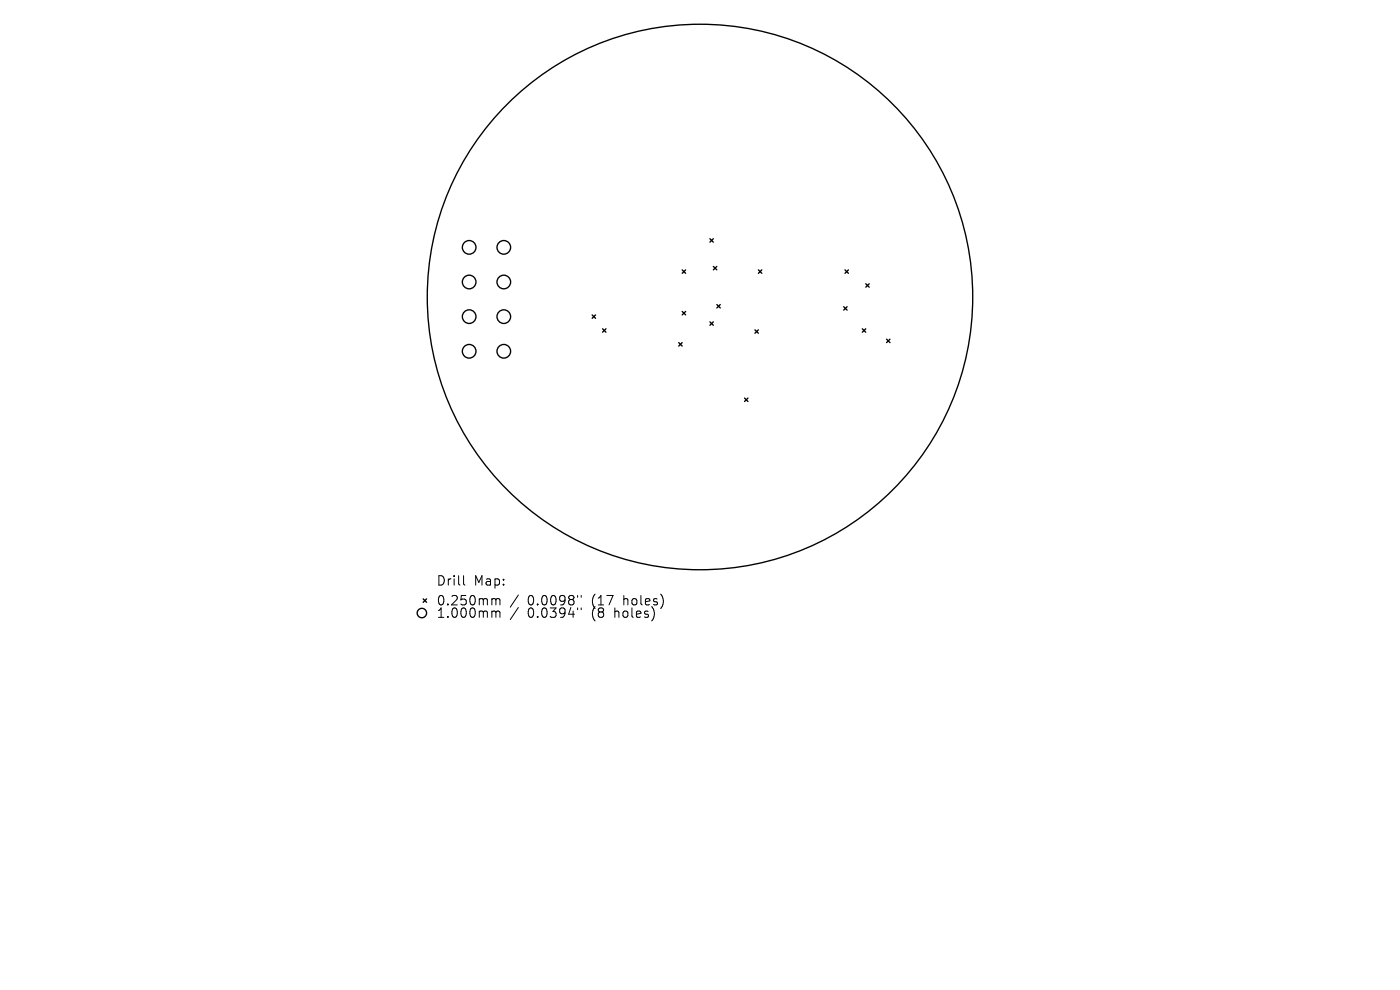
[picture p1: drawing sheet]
<svg xmlns="http://www.w3.org/2000/svg" width="297mm" height="210mm" viewBox="0 0 297 210" stroke-linecap="round" stroke-linejoin="round" font-family="sans-serif">
<defs><g id="words">
<g font-size="2.8">
<text x="92.5" y="124.5">Drill</text>
<text x="100.5" y="124.5">Map:</text>
<text x="92.5" y="128.7">0.250mm</text>
<text x="92.5" y="131.3">1.000mm</text>
<text x="111.9" y="128.7">0.0098&quot;</text>
<text x="111.9" y="131.3">0.0394&quot;</text>
<text x="125.7" y="128.7">(17</text>
<text x="125.7" y="131.3">(8</text>
<text x="130.6" y="131.3">holes)</text>
<text x="132.5" y="128.7">holes)</text>
</g>
</g></defs>
<g fill="none" stroke="#000" stroke-width=".29">
<path d="M144.7 57.3l.7 .7M145.4 57.3l-.7 .7M150.6 50.6l.7 .8M151.3 50.6l-.7 .8M151.3 56.5l.8 .7M152.1 56.5l-.8 .7M160.9 57.3l.7 .7M161.6 57.3l-.7 .7M179.3 57.3l.7 .7M180 57.3l-.7 .7M125.6 66.8l.7 .7M126.3 66.8l-.7 .7"/>
<path d="M127.8 69.7l.7 .8M128.5 69.7l-.7 .8M144 72.7l.7 .7M144.7 72.7l-.7 .7M144.7 66.1l.7 .7M145.4 66.1l-.7 .7M150.6 68.3l.7 .7M151.3 68.3l-.7 .7M152.1 64.6l.7 .7M152.8 64.6l-.7 .7M160.2 70l.7 .7M160.9 70l-.7 .7"/>
<path d="M179 65.1l.7 .7M179.7 65.1l-.7 .7M182.9 69.7l.8 .8M183.7 69.7l-.8 .8M183.7 60.2l.7 .7M184.4 60.2l-.7 .7M188.1 71.9l.7 .8M188.8 71.9l-.7 .8M158 84.4l.7 .8M158.7 84.4l-.7 .8M89.8 127l.7 .8M90.5 127l-.7 .8"/>
<circle cx="99.5" cy="59.8" r="1.45"/>
<circle cx="99.5" cy="52.5" r="1.45"/>
<circle cx="106.9" cy="59.8" r="1.45"/>
<circle cx="106.9" cy="52.5" r="1.45"/>
<circle cx="99.5" cy="74.5" r="1.45"/>
<circle cx="99.5" cy="67.2" r="1.45"/>
<circle cx="106.9" cy="74.5" r="1.45"/>
<circle cx="106.9" cy="67.2" r="1.45"/>
<circle cx="148.5" cy="63" r="57.9"/>
<circle cx="89.5" cy="130" r="1"/>
</g>
<g fill="none" stroke="#000" stroke-width=".21">
<path d="M98.3 122.1v1.7l.3 .3M104.6 127h.3l.3 .3M104.6 129.6h.3l.3 .3M105.2 127.3l.3-.3 .5 .1 .1 1.2M105.2 127.3v1M105.2 129.9v1.1M105.2 129.9l.3-.3 .5 .1 .1 1.3M110 126.2l-1.8 2.6M110 128.9l-1.8 2.5M122.5 126.3v.4M122.5 129v.3M123.3 126.3v.4"/>
<path d="M123.3 129v.3"/>
</g>
<use href="#words"/>
</svg>
